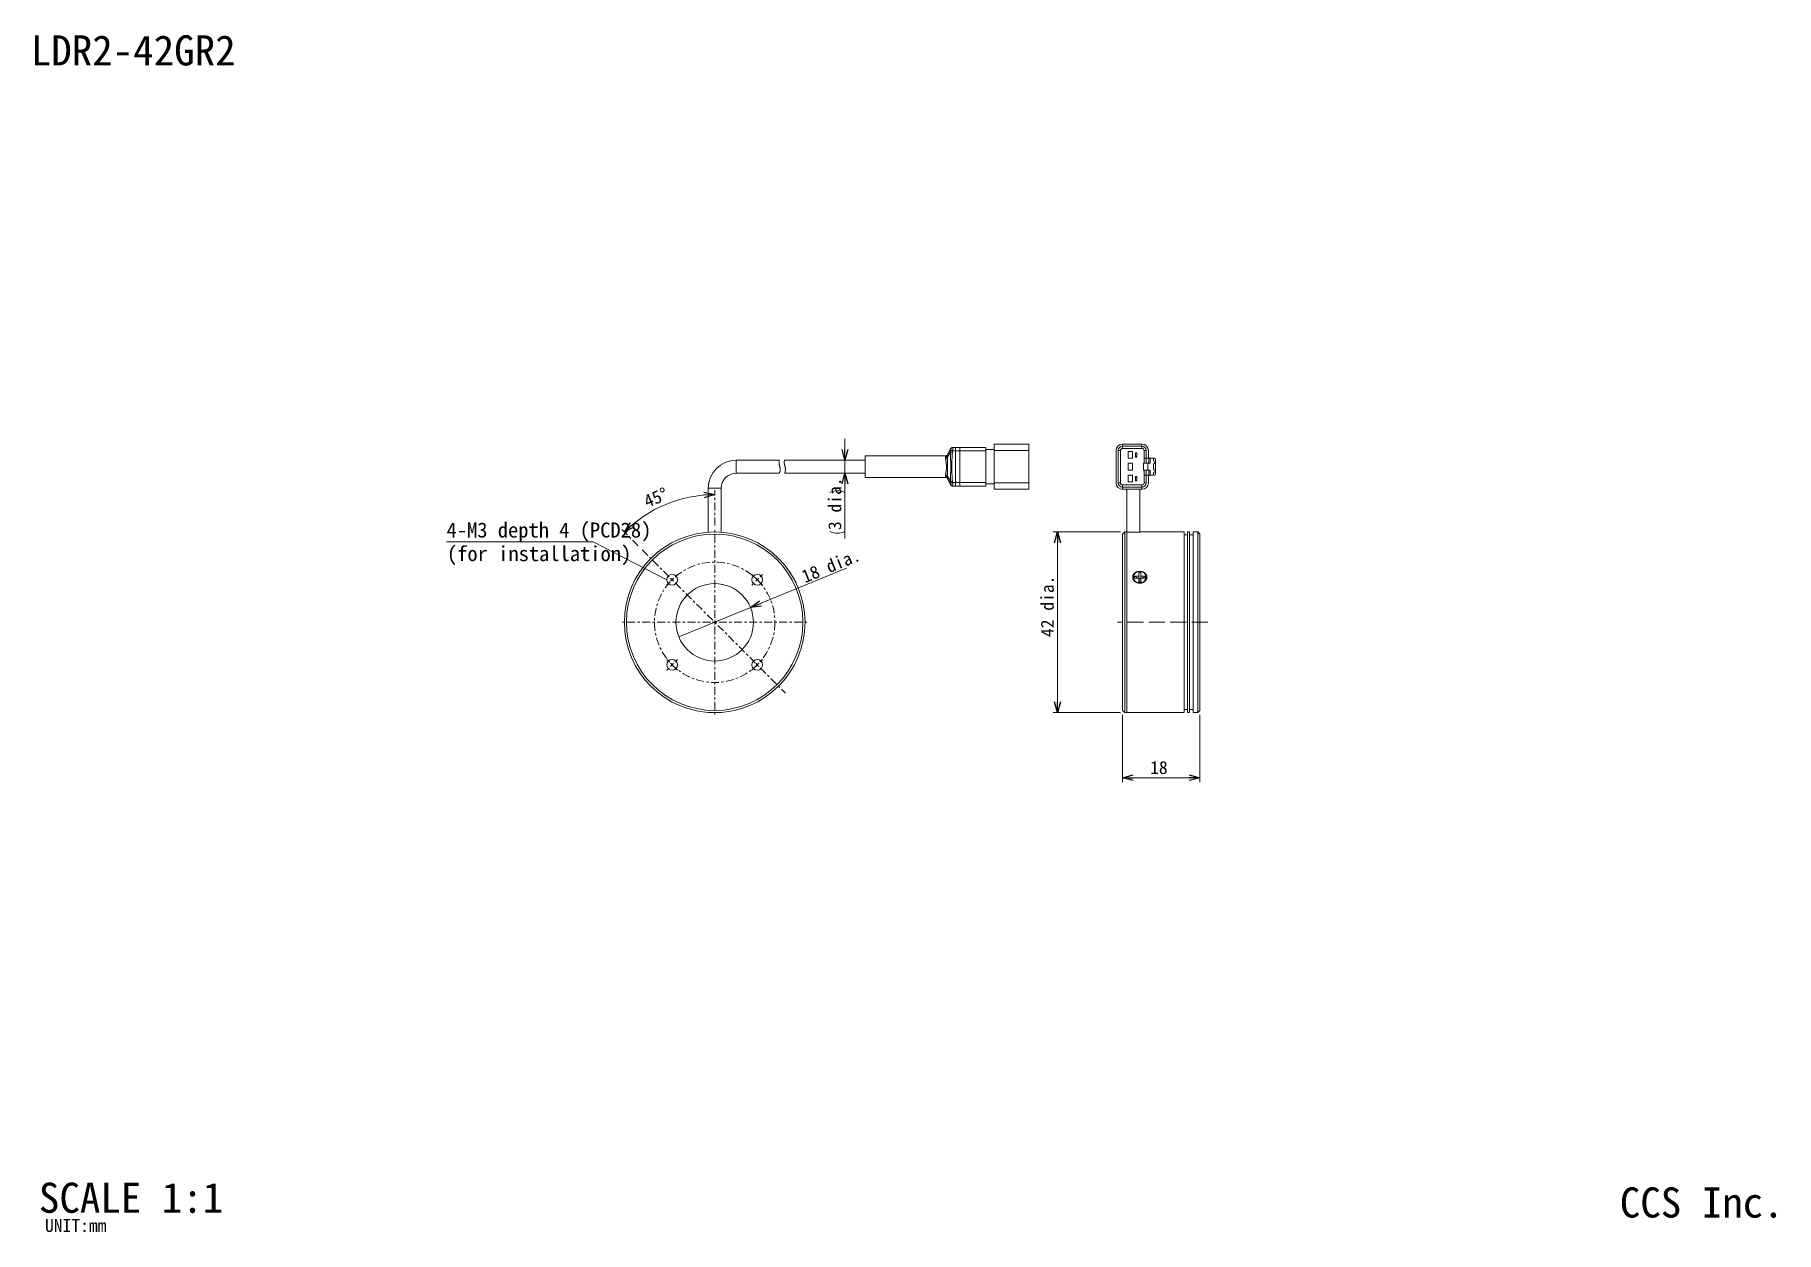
# Model space of a CAD drawing. Extents: x 12 to 417, y 8 to 287.
import ezdxf
from ezdxf.enums import TextEntityAlignment as Align

# ---------------------------------------------------------------- set-up
doc = ezdxf.new("R2010")
doc.units = 0
doc.linetypes.add('dashdot', pattern=[3.5, 1.841, -0.553, 0.553, -0.553])
doc.linetypes.add('DASHED3', pattern=[5, 3.75, -1.25])
doc.layers.get('0').update_dxf_attribs({"linetype": 'continuous', "lineweight": 13})
doc.layers.add('1', color=7, linetype='continuous', lineweight=13)
doc.styles.add('Font_0', font='MS Gothic.ttf')

msp = doc.modelspace()

# ---------------------------------------------------------------- texts
at = {"style": 'Font_0'}
for s, p in [('LDR2-42GR2', (11.45, 279.76)), ('SCALE 1:1', (13.34, 12.96)), ('CCS Inc.', (380.88, 11.86))]:
    msp.add_text(s, height=7, dxfattribs=at).set_placement(p)
at = {"layer": '1', "style": 'Font_0'}
for s, rotation, p in [('3 dia.', 90, (196.87, 171.71)), ('45°', 22.5, (153.6, 179.61)), ('18 dia.', 22.3034, (190.29, 162.13)), ('42 dia.', 90, (246.28, 146.84))]:
    msp.add_text(s, height=3, rotation=rotation, dxfattribs=at).set_placement(p, align=Align.TOP_LEFT)
for s, height, p in [('4-M3 depth 4 (PCD28)', 3.5, (108.11, 173.48)), ('(for installation)', 3.5, (108.2, 167.99)), ('18', 3, (271.68, 118)), ('UNIT:mm', 3, (14.75, 11.5))]:
    msp.add_text(s, height=height, dxfattribs=at).set_placement(p, align=Align.TOP_LEFT)

# ---------------------------------------------------------------- linework, layer by layer
at = {"linetype": 'BYBLOCK', "lineweight": -2}
for p, q in [((200.74, 187.95), (200.07, 190.45)), ((201.41, 190.45), (200.74, 187.95)), ((200.74, 187.95), (200.74, 190.45)), ((200.07, 182.45), (200.74, 184.95)), ((200.74, 184.95), (201.41, 182.45)), ((200.74, 184.95), (200.74, 182.45)), ((167.92, 180.52), (170.45, 179.96)), ((170.45, 179.96), (167.95, 179.85)), ((170.45, 179.96), (167.98, 179.19)), ((149.46, 171.26), (150.84, 173.45)), ((149.46, 171.26), (151.3, 172.96)), ((151.75, 172.46), (149.46, 171.26)), ((249.48, 168.77), (250.15, 171.27)), ((250.15, 171.27), (250.82, 168.77)), ((250.15, 171.27), (250.15, 168.77)), ((178.78, 153.69), (180.84, 155.26)), ((178.78, 153.69), (181.09, 154.64)), ((181.34, 154.02), (178.78, 153.69)), ((250.15, 129.27), (249.48, 131.77)), ((250.82, 131.77), (250.15, 129.27)), ((250.15, 129.27), (250.15, 131.77)), ((265.27, 114.13), (267.77, 114.8)), ((267.77, 113.46), (265.27, 114.13)), ((265.27, 114.13), (267.77, 114.13)), ((280.77, 114.8), (283.27, 114.13)), ((283.27, 114.13), (280.77, 113.46)), ((283.27, 114.13), (280.77, 114.13))]:
    msp.add_line(p, q, dxfattribs=at)
at = {"linetype": 'continuous', "lineweight": 15}
for p, q in [((225.31, 190.68), (224.57, 189.19)), ((225.78, 190.95), (225.79, 190.95)), ((226.45, 190.95), (225.79, 190.95)), ((226.45, 190.95), (227.45, 190.95)), ((233.45, 190.95), (227.45, 190.95)), ((235.45, 190.45), (233.45, 190.45)), ((235.45, 190.2), (235.45, 191.7)), ((235.45, 191.7), (240.45, 191.7)), ((240.45, 191.7), (243.45, 191.7)), ((243.45, 191.7), (243.45, 190.2)), ((265.27, 191.7), (265.27, 191.2)), ((269.77, 191.7), (265.27, 191.7)), ((265.27, 191.2), (265.27, 190.7)), ((265.27, 191.2), (269.77, 191.2)), ((269.77, 190.7), (265.27, 190.7)), ((269.77, 191.2), (269.77, 191.7)), ((269.77, 190.7), (269.77, 191.2)), ((185.45, 187.95), (175.45, 187.95)), ((175.45, 187.95), (175.45, 184.95)), ((205.45, 187.95), (186.67, 187.95)), ((224.14, 188.95), (205.45, 188.95)), ((205.45, 188.95), (205.45, 183.95)), ((225.29, 189.87), (224.58, 188.63)), ((225.76, 190.15), (225.71, 189.85)), ((226.45, 190.15), (225.76, 190.15)), ((226.45, 190.15), (226.45, 182.75)), ((226.45, 190.15), (227.45, 190.15)), ((227.45, 190.15), (227.45, 182.75)), ((233.45, 190.15), (227.45, 190.15)), ((233.45, 190.15), (233.45, 182.75)), ((243.45, 190.2), (235.45, 190.2)), ((235.45, 190.2), (235.45, 182.7)), ((243.45, 190.2), (243.45, 182.7)), ((263.77, 190.2), (263.77, 182.7)), ((264.27, 182.7), (264.27, 190.2)), ((264.77, 190.2), (264.27, 190.2)), ((264.77, 190.2), (264.77, 182.7)), ((266.57, 190), (266.57, 188.4)), ((267.57, 190), (266.57, 190)), ((266.57, 188.4), (267.57, 188.4)), ((266.57, 187.25), (266.57, 185.65)), ((267.57, 187.25), (266.57, 187.25)), ((267.57, 188.4), (267.57, 190)), ((267.57, 185.65), (267.57, 187.25)), ((268.27, 189.7), (268.57, 189.7)), ((268.27, 189.6), (268.27, 189.7)), ((268.57, 189.6), (268.27, 189.6)), ((268.27, 189.6), (268.27, 188.8)), ((268.27, 188.8), (268.57, 188.8)), ((268.27, 188.7), (268.27, 188.8)), ((268.57, 188.7), (268.27, 188.7)), ((268.57, 189.7), (268.57, 189.6)), ((268.57, 188.8), (268.57, 189.6)), ((268.57, 188.8), (268.57, 188.7)), ((270.17, 187.25), (270.17, 185.65)), ((270.17, 187.25), (271.17, 187.25)), ((270.27, 190.2), (270.77, 190.2)), ((270.27, 188.45), (270.27, 190.2)), ((270.77, 188.45), (270.27, 188.45)), ((270.27, 187.25), (270.27, 188.45)), ((270.77, 190.2), (270.77, 188.45)), ((270.77, 188.45), (271.27, 188.45)), ((270.77, 188.45), (270.77, 187.25)), ((271.17, 187.25), (271.17, 185.65)), ((271.17, 187.25), (271.67, 187.25)), ((271.27, 188.45), (271.27, 190.2)), ((271.27, 188.45), (271.37, 188.45)), ((271.37, 187.25), (271.37, 188.45)), ((271.37, 188.45), (271.67, 188.45)), ((271.67, 188.45), (271.67, 187.25)), ((271.67, 188.45), (272.47, 188.45)), ((272.47, 188.45), (272.47, 187.8)), ((272.47, 188.45), (272.67, 188.45)), ((272.57, 187.8), (272.47, 187.8)), ((272.47, 187.1), (272.57, 187.1)), ((272.47, 187.1), (272.47, 185.8)), ((272.77, 187.3), (272.77, 187.6)), ((272.97, 188.15), (272.97, 184.75)), ((175.45, 184.95), (185.46, 184.95)), ((186.76, 184.95), (205.45, 184.95)), ((205.45, 183.95), (224.14, 183.95)), ((224.57, 183.72), (225.31, 182.23)), ((225.32, 182.25), (224.58, 183.92)), ((226.45, 182.75), (225.76, 182.75)), ((226.45, 182.75), (227.45, 182.75)), ((233.45, 182.75), (227.45, 182.75)), ((235.45, 182.45), (233.45, 182.45)), ((235.45, 181.2), (235.45, 182.7)), ((235.45, 182.7), (243.45, 182.7)), ((243.45, 182.7), (243.45, 181.2)), ((264.77, 182.7), (264.27, 182.7)), ((265.27, 182.2), (265.27, 181.7)), ((265.27, 182.2), (269.77, 182.2)), ((266.57, 185.65), (267.57, 185.65)), ((266.57, 184.5), (267.57, 184.5)), ((266.57, 182.9), (266.57, 184.5)), ((267.57, 182.9), (266.57, 182.9)), ((267.57, 184.5), (267.57, 182.9)), ((268.27, 184.2), (268.57, 184.2)), ((268.27, 184.1), (268.27, 184.2)), ((268.57, 184.1), (268.27, 184.1)), ((268.27, 183.3), (268.27, 184.1)), ((268.27, 183.2), (268.27, 183.3)), ((268.27, 183.3), (268.57, 183.3)), ((268.57, 183.2), (268.27, 183.2)), ((268.57, 184.2), (268.57, 184.1)), ((268.57, 184.1), (268.57, 183.3)), ((268.57, 183.3), (268.57, 183.2)), ((269.77, 181.7), (269.77, 182.2)), ((270.17, 185.65), (271.17, 185.65)), ((270.27, 184.45), (270.27, 185.65)), ((270.27, 182.7), (270.27, 184.45)), ((270.27, 184.45), (270.77, 184.45)), ((270.77, 182.7), (270.27, 182.7)), ((270.77, 185.65), (270.77, 184.45)), ((270.77, 184.45), (271.27, 184.45)), ((270.77, 184.45), (270.77, 182.7)), ((271.17, 185.65), (271.67, 185.65)), ((271.27, 182.7), (271.27, 184.45)), ((271.27, 184.45), (271.37, 184.45)), ((271.37, 184.45), (271.37, 185.65)), ((271.67, 184.45), (271.37, 184.45)), ((271.67, 185.65), (271.67, 184.45)), ((271.67, 184.45), (272.47, 184.45)), ((272.47, 185.8), (272.57, 185.8)), ((272.47, 185.1), (272.47, 184.45)), ((272.57, 185.1), (272.47, 185.1)), ((272.47, 184.45), (272.67, 184.45)), ((272.77, 185.6), (272.77, 185.3)), ((168.95, 181.45), (168.95, 171.22)), ((168.95, 181.45), (171.95, 181.45)), ((171.95, 171.22), (171.95, 181.45)), ((225.79, 181.95), (225.78, 181.95)), ((226.45, 181.95), (225.79, 181.95)), ((226.45, 181.95), (227.45, 181.95)), ((233.45, 181.95), (227.45, 181.95)), ((240.45, 181.2), (235.45, 181.2)), ((243.45, 181.2), (240.45, 181.2)), ((265.27, 181.7), (265.27, 181.2)), ((269.77, 181.7), (265.27, 181.7)), ((265.27, 181.2), (269.77, 181.2)), ((266.27, 181.2), (266.27, 171.27)), ((269.27, 171.26), (269.27, 181.2)), ((269.77, 181.2), (269.77, 181.7)), ((265.77, 171.27), (265.27, 170.77)), ((265.27, 129.77), (265.27, 170.77)), ((266.27, 171.27), (265.77, 171.27)), ((265.77, 171.27), (265.77, 129.27)), ((266.27, 171.27), (266.27, 129.27)), ((266.27, 171.21), (266.27, 129.27)), ((267.87, 171.21), (266.27, 171.21)), ((279.57, 171.27), (269.45, 171.27)), ((279.57, 129.27), (279.57, 171.27)), ((280.37, 170.57), (279.57, 170.57)), ((280.87, 171.27), (280.37, 171.27)), ((280.37, 171.27), (280.37, 129.27)), ((280.87, 129.27), (280.87, 171.27)), ((281.67, 170.57), (280.87, 170.57)), ((282.77, 171.27), (281.67, 171.27)), ((281.67, 171.27), (281.67, 129.27)), ((283.27, 170.77), (282.77, 171.27)), ((282.77, 129.27), (282.77, 171.27)), ((283.27, 170.77), (283.27, 129.77)), ((187.89, 162.07), (187.84, 162.04)), ((189.34, 159.45), (189.39, 159.47)), ((267.77, 160.77), (267.77, 160.72)), ((269.02, 160.99), (268.02, 160.99)), ((268.02, 160.99), (268.02, 160.55)), ((268.02, 160.99), (268.89, 160.55)), ((269.02, 160.55), (268.02, 160.55)), ((269.02, 160.99), (269.02, 161.85)), ((269.52, 161.85), (269.02, 161.85)), ((269.02, 160.99), (269.02, 160.55)), ((269.02, 159.69), (269.02, 160.55)), ((269.02, 160.49), (269.52, 160.49)), ((269.02, 160.05), (269.52, 160.05)), ((269.52, 159.69), (269.02, 159.69)), ((269.52, 160.99), (269.52, 161.85)), ((270.52, 160.99), (269.52, 160.99)), ((269.52, 160.99), (269.52, 160.55)), ((269.52, 159.69), (269.52, 160.55)), ((270.52, 160.55), (269.52, 160.55)), ((269.66, 160.55), (270.52, 160.99)), ((270.52, 160.99), (270.52, 160.55)), ((270.77, 160.72), (270.77, 160.77)), ((265.27, 129.77), (265.77, 129.27)), ((279.57, 129.97), (280.37, 129.97)), ((280.87, 129.97), (281.67, 129.97)), ((282.77, 129.27), (283.27, 129.77)), ((168.95, 129.32), (168.95, 129.27)), ((171.95, 129.27), (168.95, 129.27)), ((171.95, 129.27), (171.95, 129.32)), ((265.77, 129.27), (266.27, 129.27)), ((266.27, 129.27), (267.64, 129.27)), ((270.77, 129.27), (267.77, 129.27)), ((270.92, 129.27), (279.57, 129.27)), ((280.37, 129.27), (280.87, 129.27)), ((281.67, 129.27), (282.77, 129.27))]:
    msp.add_line(p, q, dxfattribs=at)
at = {"linetype": 'continuous', "lineweight": 13}
for points in [[(225.32, 190.65), (224.95, 189.83), (224.58, 188.98)], [(224.59, 189.2), (224.59, 189.18), (224.58, 188.98), (224.58, 188.98), (224.58, 188.98)], [(225.76, 190.15), (225.69, 190.17), (225.61, 190.19), (225.54, 190.2), (225.48, 190.22), (225.42, 190.23), (225.37, 190.24), (225.33, 190.25), (225.3, 190.26)], [(225.29, 183.04), (224.95, 183.63), (224.58, 184.28)], [(225.76, 182.75), (225.69, 182.74), (225.61, 182.72), (225.54, 182.7), (225.48, 182.69), (225.42, 182.68), (225.37, 182.66), (225.33, 182.65), (225.3, 182.65)], [(225.31, 182.23), (225.31, 182.24), (225.32, 182.25), (225.32, 182.25), (225.32, 182.25)], [(187.89, 162.07), (187.89, 162.06), (187.93, 161.99), (188.01, 161.86), (188.12, 161.66), (188.26, 161.42), (188.42, 161.14), (188.59, 160.85), (188.77, 160.55), (188.93, 160.26), (189.08, 160), (189.21, 159.78), (189.31, 159.61), (189.37, 159.51), (189.39, 159.47), (189.39, 159.47)], [(269.27, 159.47), (269.62, 159.51), (269.95, 159.61), (270.24, 159.78), (270.48, 160), (270.65, 160.26), (270.75, 160.55), (270.77, 160.85), (270.71, 161.14), (270.57, 161.42), (270.37, 161.66), (270.1, 161.86), (269.79, 161.99), (269.45, 162.06), (269.1, 162.06), (268.76, 161.99), (268.45, 161.86), (268.18, 161.66), (267.98, 161.42), (267.84, 161.14), (267.78, 160.85), (267.8, 160.55), (267.9, 160.26), (268.07, 160), (268.31, 159.78), (268.6, 159.61), (268.93, 159.51), (269.27, 159.47)]]:
    msp.add_lwpolyline(points, dxfattribs=at)
at = {"lineweight": 13}
for points in [[(225.3, 190.26), (225.3, 190.26), (225.3, 190.27), (225.3, 190.28), (225.3, 190.28), (225.31, 190.29), (225.31, 190.3), (225.31, 190.31), (225.31, 190.32), (225.31, 190.33), (225.31, 190.34), (225.31, 190.35), (225.31, 190.36), (225.32, 190.37), (225.32, 190.37), (225.32, 190.38), (225.32, 190.39), (225.32, 190.4), (225.32, 190.41), (225.32, 190.42), (225.32, 190.43), (225.32, 190.44), (225.32, 190.45), (225.32, 190.46), (225.32, 190.47), (225.32, 190.47), (225.32, 190.48), (225.33, 190.49), (225.33, 190.5), (225.33, 190.51), (225.33, 190.51), (225.33, 190.52), (225.33, 190.53), (225.33, 190.54), (225.33, 190.54), (225.33, 190.55), (225.33, 190.56), (225.33, 190.56), (225.33, 190.57), (225.33, 190.57), (225.33, 190.58), (225.33, 190.59), (225.33, 190.59), (225.33, 190.6), (225.33, 190.6), (225.33, 190.6), (225.33, 190.61), (225.33, 190.61), (225.32, 190.61), (225.32, 190.62), (225.32, 190.62), (225.32, 190.62), (225.32, 190.63), (225.32, 190.63), (225.32, 190.63)], [(225.32, 190.65), (225.32, 190.65), (225.32, 190.65), (225.32, 190.65), (225.32, 190.65), (225.32, 190.65), (225.32, 190.65), (225.32, 190.66), (225.32, 190.66), (225.32, 190.66), (225.32, 190.66), (225.32, 190.66), (225.32, 190.66), (225.31, 190.66), (225.31, 190.67), (225.31, 190.67), (225.31, 190.67), (225.31, 190.67), (225.31, 190.67), (225.31, 190.67), (225.31, 190.67), (225.31, 190.67), (225.31, 190.68), (225.31, 190.68), (225.31, 190.68), (225.31, 190.68), (225.31, 190.68), (225.31, 190.68), (225.31, 190.68), (225.31, 190.68), (225.31, 190.68), (225.31, 190.68), (225.31, 190.68), (225.31, 190.68), (225.31, 190.68), (225.31, 190.68), (225.31, 190.68)], [(225.32, 190.65), (225.33, 190.67), (225.33, 190.68), (225.34, 190.7), (225.35, 190.71), (225.36, 190.72), (225.37, 190.74), (225.37, 190.75), (225.38, 190.76), (225.39, 190.78), (225.4, 190.79), (225.41, 190.8), (225.43, 190.81), (225.44, 190.82), (225.45, 190.83), (225.46, 190.84), (225.48, 190.85), (225.49, 190.86), (225.5, 190.87), (225.52, 190.88), (225.53, 190.89), (225.54, 190.9), (225.56, 190.9), (225.57, 190.91), (225.59, 190.92), (225.6, 190.92), (225.62, 190.93), (225.63, 190.93), (225.65, 190.94), (225.66, 190.94), (225.68, 190.94), (225.7, 190.95), (225.71, 190.95), (225.73, 190.95), (225.74, 190.95), (225.76, 190.95), (225.78, 190.95)], [(225.32, 190.63), (225.32, 190.63), (225.32, 190.64), (225.32, 190.64), (225.32, 190.64), (225.32, 190.64), (225.32, 190.64), (225.32, 190.64), (225.32, 190.64), (225.32, 190.65), (225.32, 190.65), (225.32, 190.65), (225.32, 190.65), (225.32, 190.65), (225.32, 190.65), (225.32, 190.65), (225.32, 190.65), (225.32, 190.65), (225.32, 190.65)], [(225.79, 190.95), (225.79, 190.95), (225.79, 190.95), (225.79, 190.95), (225.79, 190.95), (225.79, 190.95), (225.79, 190.95), (225.79, 190.95), (225.79, 190.95), (225.79, 190.95), (225.79, 190.95), (225.79, 190.95), (225.79, 190.94), (225.79, 190.94), (225.79, 190.94), (225.79, 190.93), (225.79, 190.93), (225.79, 190.92), (225.79, 190.92), (225.79, 190.91), (225.79, 190.9), (225.79, 190.89), (225.79, 190.88), (225.79, 190.87), (225.79, 190.86), (225.79, 190.85), (225.79, 190.84), (225.79, 190.82), (225.79, 190.81), (225.79, 190.79), (225.79, 190.78), (225.79, 190.76), (225.79, 190.75), (225.79, 190.73), (225.79, 190.72), (225.79, 190.7), (225.79, 190.68), (225.79, 190.66), (225.79, 190.64), (225.79, 190.63), (225.79, 190.61), (225.79, 190.59), (225.79, 190.57), (225.79, 190.55), (225.79, 190.52), (225.78, 190.5), (225.78, 190.48), (225.78, 190.46), (225.78, 190.44), (225.78, 190.42), (225.78, 190.4), (225.78, 190.38), (225.78, 190.36), (225.78, 190.34), (225.77, 190.32), (225.77, 190.3), (225.77, 190.28), (225.77, 190.27), (225.77, 190.26), (225.77, 190.24), (225.77, 190.23), (225.77, 190.22), (225.76, 190.21), (225.76, 190.2), (225.76, 190.19), (225.76, 190.18), (225.76, 190.17), (225.76, 190.17), (225.76, 190.16), (225.76, 190.16), (225.76, 190.16), (225.76, 190.15), (225.76, 190.15)], [(226.45, 190.95), (226.45, 190.95), (226.45, 190.95), (226.45, 190.94), (226.45, 190.94), (226.45, 190.94), (226.45, 190.93), (226.45, 190.93), (226.45, 190.92), (226.45, 190.91), (226.45, 190.91), (226.45, 190.9), (226.45, 190.89), (226.45, 190.88), (226.45, 190.87), (226.45, 190.86), (226.45, 190.85), (226.45, 190.84), (226.45, 190.83), (226.45, 190.81), (226.45, 190.8), (226.45, 190.79), (226.45, 190.78), (226.45, 190.77), (226.45, 190.76), (226.45, 190.74), (226.45, 190.73), (226.45, 190.72), (226.45, 190.71), (226.45, 190.69), (226.45, 190.68), (226.45, 190.66), (226.45, 190.65), (226.45, 190.63), (226.45, 190.62), (226.45, 190.6), (226.45, 190.59), (226.45, 190.57), (226.45, 190.55), (226.45, 190.53), (226.45, 190.51), (226.45, 190.49), (226.45, 190.47), (226.45, 190.45), (226.45, 190.42), (226.45, 190.4), (226.45, 190.38), (226.45, 190.35), (226.45, 190.33), (226.45, 190.3), (226.45, 190.28), (226.45, 190.25), (226.45, 190.22), (226.45, 190.19), (226.45, 190.15)], [(227.45, 190.15), (227.45, 190.17), (227.45, 190.19), (227.45, 190.21), (227.45, 190.22), (227.45, 190.24), (227.45, 190.26), (227.45, 190.28), (227.45, 190.3), (227.45, 190.32), (227.45, 190.34), (227.45, 190.36), (227.45, 190.38), (227.45, 190.4), (227.45, 190.42), (227.45, 190.44), (227.45, 190.47), (227.45, 190.49), (227.45, 190.51), (227.45, 190.54), (227.45, 190.56), (227.45, 190.58), (227.45, 190.61), (227.45, 190.63), (227.45, 190.66), (227.45, 190.68), (227.45, 190.7), (227.45, 190.72), (227.45, 190.75), (227.45, 190.77), (227.45, 190.79), (227.45, 190.81), (227.45, 190.83), (227.45, 190.85), (227.45, 190.86), (227.45, 190.88), (227.45, 190.89), (227.45, 190.9), (227.45, 190.91), (227.45, 190.92), (227.45, 190.93), (227.45, 190.94), (227.45, 190.94), (227.45, 190.95), (227.45, 190.95), (227.45, 190.95)], [(233.45, 190.95), (233.45, 190.95), (233.45, 190.95), (233.45, 190.94), (233.45, 190.94), (233.45, 190.93), (233.45, 190.92), (233.45, 190.91), (233.45, 190.9), (233.45, 190.89), (233.45, 190.88), (233.45, 190.86), (233.45, 190.85), (233.45, 190.83), (233.45, 190.81), (233.45, 190.79), (233.45, 190.77), (233.45, 190.74), (233.45, 190.72), (233.45, 190.69), (233.45, 190.67), (233.45, 190.64), (233.45, 190.61), (233.45, 190.58), (233.45, 190.55), (233.45, 190.52), (233.45, 190.49), (233.45, 190.46), (233.45, 190.43), (233.45, 190.39), (233.45, 190.36), (233.45, 190.33), (233.45, 190.29), (233.45, 190.26), (233.45, 190.22), (233.45, 190.19), (233.45, 190.15)], [(185.45, 187.95), (185.45, 187.95), (185.45, 187.95), (185.45, 187.95), (185.45, 187.96), (185.45, 187.96), (185.45, 187.96), (185.45, 187.96), (185.45, 187.96), (185.45, 187.95), (185.45, 187.95), (185.45, 187.94), (185.45, 187.94), (185.45, 187.93), (185.44, 187.92), (185.44, 187.9), (185.44, 187.89), (185.44, 187.87), (185.44, 187.85), (185.43, 187.83), (185.43, 187.81), (185.43, 187.79), (185.42, 187.76), (185.42, 187.74), (185.42, 187.71), (185.42, 187.68), (185.42, 187.65), (185.41, 187.61), (185.41, 187.58), (185.41, 187.54), (185.41, 187.5), (185.41, 187.46), (185.41, 187.42), (185.41, 187.38), (185.41, 187.33), (185.41, 187.29), (185.42, 187.25), (185.42, 187.2), (185.42, 187.15), (185.43, 187.11), (185.44, 187.06), (185.44, 187.02), (185.45, 186.97), (185.46, 186.93), (185.47, 186.88), (185.48, 186.83), (185.49, 186.79), (185.5, 186.74), (185.51, 186.7), (185.52, 186.66), (185.53, 186.61), (185.55, 186.57), (185.56, 186.53), (185.57, 186.49), (185.58, 186.45)], [(185.58, 186.45), (185.6, 186.41), (185.61, 186.37), (185.62, 186.32), (185.63, 186.28), (185.64, 186.24), (185.65, 186.19), (185.66, 186.15), (185.67, 186.11), (185.68, 186.06), (185.68, 186.02), (185.69, 185.98), (185.69, 185.93), (185.69, 185.89), (185.69, 185.85), (185.69, 185.81), (185.69, 185.77), (185.68, 185.72), (185.68, 185.68), (185.68, 185.64), (185.67, 185.61), (185.67, 185.57), (185.66, 185.53), (185.65, 185.49), (185.64, 185.46), (185.64, 185.42), (185.63, 185.39), (185.62, 185.35), (185.61, 185.32), (185.6, 185.29), (185.59, 185.26), (185.58, 185.23), (185.57, 185.2), (185.56, 185.17), (185.55, 185.15), (185.54, 185.12), (185.53, 185.1), (185.52, 185.08), (185.51, 185.06), (185.5, 185.04), (185.49, 185.03), (185.48, 185.01), (185.48, 185), (185.47, 184.99), (185.47, 184.98), (185.46, 184.97), (185.46, 184.97), (185.46, 184.97), (185.46, 184.96), (185.46, 184.96), (185.46, 184.96), (185.46, 184.97), (185.46, 184.97), (185.46, 184.97), (185.46, 184.97)], [(186.71, 186.86), (186.7, 186.9), (186.69, 186.94), (186.68, 186.99), (186.67, 187.03), (186.66, 187.07), (186.65, 187.11), (186.64, 187.16), (186.63, 187.2), (186.62, 187.24), (186.62, 187.28), (186.61, 187.32), (186.61, 187.36), (186.61, 187.4), (186.61, 187.43), (186.61, 187.47), (186.61, 187.51), (186.61, 187.54), (186.61, 187.57), (186.62, 187.6), (186.62, 187.64), (186.62, 187.67), (186.63, 187.69), (186.63, 187.72), (186.63, 187.75), (186.64, 187.77), (186.64, 187.79), (186.64, 187.82), (186.65, 187.84), (186.65, 187.85), (186.66, 187.87), (186.66, 187.89), (186.66, 187.9), (186.67, 187.91), (186.67, 187.92), (186.67, 187.93), (186.67, 187.94), (186.67, 187.94), (186.68, 187.94), (186.68, 187.94), (186.68, 187.94), (186.68, 187.94), (186.68, 187.94), (186.67, 187.94), (186.67, 187.94), (186.67, 187.94)], [(186.76, 184.97), (186.76, 184.97), (186.76, 184.96), (186.75, 184.96), (186.75, 184.96), (186.75, 184.96), (186.75, 184.96), (186.75, 184.96), (186.75, 184.96), (186.76, 184.96), (186.76, 184.97), (186.76, 184.98), (186.76, 184.99), (186.77, 185), (186.77, 185.01), (186.77, 185.02), (186.78, 185.04), (186.78, 185.06), (186.79, 185.08), (186.79, 185.1), (186.8, 185.12), (186.81, 185.15), (186.81, 185.17), (186.82, 185.2), (186.83, 185.23), (186.83, 185.26), (186.84, 185.3), (186.84, 185.33), (186.85, 185.37), (186.86, 185.41), (186.86, 185.45), (186.87, 185.49), (186.87, 185.53), (186.88, 185.58), (186.88, 185.62), (186.88, 185.67), (186.89, 185.72), (186.89, 185.77), (186.89, 185.82), (186.89, 185.87), (186.89, 185.92), (186.89, 185.97), (186.88, 186.02), (186.88, 186.07), (186.88, 186.11), (186.87, 186.16), (186.87, 186.21), (186.86, 186.26), (186.86, 186.3), (186.85, 186.35), (186.84, 186.39), (186.83, 186.44), (186.82, 186.48), (186.81, 186.52), (186.8, 186.56), (186.79, 186.6), (186.78, 186.64), (186.77, 186.67), (186.76, 186.71), (186.75, 186.74), (186.74, 186.77), (186.73, 186.8), (186.72, 186.83), (186.71, 186.86)], [(224.58, 188.98), (224.57, 188.97), (224.56, 188.96), (224.55, 188.94), (224.55, 188.93), (224.54, 188.92), (224.53, 188.9), (224.52, 188.89), (224.51, 188.88), (224.5, 188.87), (224.49, 188.86), (224.48, 188.85), (224.47, 188.84), (224.46, 188.82), (224.44, 188.82), (224.43, 188.81), (224.42, 188.8), (224.41, 188.79), (224.39, 188.78), (224.38, 188.77), (224.36, 188.76), (224.35, 188.76), (224.33, 188.75), (224.32, 188.74), (224.3, 188.74), (224.29, 188.73), (224.27, 188.73), (224.26, 188.72), (224.24, 188.72), (224.23, 188.72), (224.21, 188.71), (224.19, 188.71), (224.18, 188.71), (224.16, 188.71), (224.14, 188.71), (224.13, 188.71), (224.11, 188.71)], [(224.11, 188.71), (224.12, 188.73), (224.12, 188.76), (224.12, 188.78), (224.12, 188.81), (224.13, 188.83), (224.13, 188.85), (224.13, 188.87), (224.13, 188.88), (224.14, 188.9), (224.14, 188.91), (224.14, 188.91), (224.14, 188.92), (224.14, 188.92), (224.14, 188.92), (224.14, 188.92), (224.14, 188.92), (224.14, 188.92), (224.14, 188.92)], [(224.13, 188.38), (224.12, 188.4), (224.12, 188.42), (224.12, 188.44), (224.12, 188.46), (224.11, 188.48), (224.11, 188.5), (224.11, 188.52), (224.11, 188.54), (224.11, 188.56), (224.11, 188.57), (224.11, 188.59), (224.11, 188.61), (224.11, 188.63), (224.11, 188.64), (224.11, 188.66), (224.11, 188.67), (224.11, 188.69), (224.11, 188.71)], [(224.57, 189.2), (224.57, 189.2), (224.57, 189.19), (224.56, 189.19), (224.56, 189.18), (224.56, 189.17), (224.55, 189.16), (224.54, 189.15), (224.54, 189.14), (224.53, 189.13), (224.52, 189.12), (224.51, 189.12), (224.51, 189.11), (224.5, 189.1), (224.48, 189.09), (224.47, 189.08), (224.46, 189.07), (224.45, 189.06), (224.44, 189.05), (224.42, 189.04), (224.41, 189.03), (224.39, 189.02), (224.38, 189.01), (224.36, 189), (224.35, 188.99), (224.33, 188.99), (224.31, 188.98), (224.29, 188.98), (224.28, 188.97), (224.26, 188.97), (224.24, 188.96), (224.22, 188.96), (224.2, 188.96), (224.19, 188.96), (224.17, 188.96), (224.15, 188.96), (224.13, 188.96)], [(224.13, 188.38), (224.14, 188.38), (224.16, 188.38), (224.17, 188.38), (224.19, 188.38), (224.21, 188.39), (224.22, 188.39), (224.24, 188.39), (224.25, 188.39), (224.27, 188.4), (224.28, 188.4), (224.3, 188.41), (224.31, 188.41), (224.33, 188.42), (224.34, 188.42), (224.36, 188.43), (224.37, 188.44), (224.38, 188.44), (224.4, 188.45), (224.41, 188.46), (224.42, 188.47), (224.44, 188.47), (224.45, 188.48), (224.46, 188.49), (224.47, 188.5), (224.48, 188.51), (224.5, 188.52), (224.51, 188.53), (224.52, 188.54), (224.53, 188.55), (224.53, 188.56), (224.54, 188.57), (224.55, 188.58), (224.56, 188.59), (224.57, 188.6), (224.57, 188.62), (224.58, 188.63)], [(224.13, 184.53), (224.14, 184.6), (224.15, 184.66), (224.16, 184.73), (224.17, 184.8), (224.18, 184.87), (224.19, 184.94), (224.2, 185.01), (224.21, 185.09), (224.22, 185.16), (224.24, 185.24), (224.25, 185.32), (224.26, 185.41), (224.27, 185.49), (224.28, 185.58), (224.29, 185.67), (224.3, 185.76), (224.31, 185.85), (224.32, 185.94), (224.32, 186.03), (224.33, 186.12), (224.33, 186.22), (224.34, 186.31), (224.34, 186.4), (224.34, 186.49), (224.33, 186.59), (224.33, 186.68), (224.33, 186.77), (224.32, 186.86), (224.32, 186.95), (224.31, 187.04), (224.3, 187.13), (224.29, 187.21), (224.28, 187.29), (224.27, 187.38), (224.27, 187.45), (224.26, 187.53), (224.25, 187.6), (224.24, 187.67), (224.23, 187.73), (224.22, 187.79), (224.21, 187.85), (224.2, 187.91), (224.19, 187.96), (224.18, 188.01), (224.17, 188.06), (224.17, 188.11), (224.16, 188.16), (224.15, 188.2), (224.15, 188.24), (224.14, 188.27), (224.14, 188.3), (224.13, 188.33), (224.13, 188.36), (224.13, 188.38)], [(224.58, 188.63), (224.58, 188.63), (224.58, 188.62), (224.58, 188.62), (224.58, 188.61), (224.58, 188.6), (224.58, 188.59), (224.58, 188.58), (224.58, 188.57), (224.58, 188.55), (224.58, 188.54), (224.59, 188.52), (224.59, 188.5), (224.59, 188.48), (224.59, 188.46), (224.59, 188.44), (224.59, 188.42), (224.59, 188.39), (224.59, 188.36), (224.59, 188.34), (224.59, 188.31), (224.6, 188.27), (224.6, 188.24), (224.6, 188.2), (224.6, 188.16), (224.6, 188.12), (224.6, 188.07), (224.6, 188.03), (224.6, 187.98), (224.6, 187.92), (224.6, 187.87), (224.6, 187.81), (224.6, 187.75), (224.6, 187.69), (224.6, 187.63), (224.59, 187.56), (224.59, 187.49), (224.59, 187.42), (224.59, 187.34), (224.58, 187.27), (224.58, 187.19), (224.57, 187.11), (224.57, 187.03), (224.57, 186.94), (224.57, 186.86), (224.56, 186.77), (224.56, 186.68), (224.56, 186.58), (224.56, 186.49), (224.56, 186.39), (224.56, 186.3), (224.57, 186.21), (224.57, 186.11), (224.57, 186.02), (224.57, 185.93), (224.58, 185.84), (224.58, 185.75), (224.58, 185.67), (224.59, 185.58), (224.59, 185.5), (224.59, 185.42), (224.59, 185.35), (224.6, 185.27), (224.6, 185.2), (224.6, 185.13), (224.6, 185.06), (224.6, 185), (224.6, 184.94), (224.6, 184.88), (224.6, 184.82), (224.6, 184.77), (224.6, 184.72), (224.6, 184.68), (224.59, 184.64), (224.59, 184.6), (224.59, 184.56), (224.59, 184.53), (224.59, 184.5), (224.59, 184.47), (224.59, 184.45), (224.59, 184.42), (224.58, 184.4), (224.58, 184.38), (224.58, 184.36), (224.58, 184.34), (224.58, 184.32), (224.58, 184.31), (224.58, 184.3), (224.58, 184.29), (224.58, 184.28), (224.58, 184.28)], [(224.58, 188.98), (224.58, 188.98), (224.58, 188.98), (224.58, 188.98), (224.57, 188.97), (224.57, 188.96), (224.57, 188.96), (224.57, 188.95), (224.57, 188.94), (224.57, 188.93), (224.57, 188.92), (224.57, 188.91), (224.57, 188.9), (224.57, 188.89), (224.57, 188.88), (224.57, 188.87), (224.57, 188.86), (224.57, 188.85), (224.57, 188.83), (224.57, 188.82), (224.58, 188.81), (224.58, 188.79), (224.58, 188.78), (224.58, 188.76), (224.58, 188.75), (224.58, 188.73), (224.58, 188.72), (224.58, 188.71), (224.58, 188.69), (224.58, 188.68), (224.58, 188.67), (224.58, 188.66), (224.58, 188.65), (224.58, 188.64), (224.58, 188.63), (224.58, 188.63), (224.58, 188.63)], [(225.29, 189.87), (225.29, 189.87), (225.29, 189.87), (225.29, 189.88), (225.29, 189.88), (225.28, 189.89), (225.28, 189.9), (225.28, 189.91), (225.28, 189.92), (225.28, 189.93), (225.28, 189.94), (225.28, 189.95), (225.27, 189.96), (225.27, 189.98), (225.27, 189.99), (225.27, 190.01), (225.27, 190.02), (225.27, 190.04), (225.28, 190.06), (225.28, 190.08), (225.28, 190.1), (225.28, 190.12), (225.28, 190.14), (225.29, 190.16), (225.29, 190.18), (225.29, 190.21), (225.3, 190.23), (225.3, 190.26)], [(225.29, 183.04), (225.29, 183.05), (225.29, 183.07), (225.29, 183.12), (225.29, 183.17), (225.29, 183.24), (225.29, 183.32), (225.29, 183.41), (225.29, 183.51), (225.29, 183.61), (225.29, 183.72), (225.29, 183.83), (225.29, 183.95), (225.29, 184.08), (225.3, 184.21), (225.3, 184.35), (225.3, 184.49), (225.3, 184.65), (225.31, 184.81), (225.31, 184.98), (225.32, 185.17), (225.33, 185.35), (225.33, 185.55), (225.34, 185.75), (225.34, 185.95), (225.35, 186.15), (225.35, 186.36), (225.35, 186.56), (225.35, 186.76), (225.34, 186.96), (225.34, 187.16), (225.33, 187.36), (225.33, 187.55), (225.32, 187.73), (225.31, 187.91), (225.31, 188.08), (225.3, 188.25), (225.3, 188.4), (225.3, 188.55), (225.29, 188.7), (225.29, 188.83), (225.29, 188.96), (225.29, 189.08), (225.29, 189.19), (225.29, 189.3), (225.29, 189.39), (225.29, 189.49), (225.29, 189.57), (225.29, 189.64), (225.29, 189.71), (225.29, 189.76), (225.29, 189.81), (225.29, 189.84), (225.29, 189.86), (225.29, 189.87)], [(225.71, 189.85), (225.7, 189.85), (225.68, 189.85), (225.67, 189.85), (225.65, 189.85), (225.64, 189.85), (225.63, 189.85), (225.61, 189.85), (225.6, 189.85), (225.59, 189.85), (225.57, 189.86), (225.56, 189.86), (225.55, 189.86), (225.53, 189.86), (225.52, 189.86), (225.51, 189.86), (225.49, 189.86), (225.48, 189.86), (225.47, 189.86), (225.46, 189.86), (225.45, 189.86), (225.43, 189.86), (225.42, 189.86), (225.41, 189.86), (225.4, 189.86), (225.39, 189.86), (225.38, 189.86), (225.37, 189.87), (225.36, 189.87), (225.35, 189.87), (225.34, 189.87), (225.33, 189.87), (225.32, 189.87), (225.31, 189.87), (225.31, 189.87), (225.3, 189.87), (225.29, 189.87)], [(225.71, 189.85), (225.7, 189.71), (225.69, 189.57), (225.69, 189.41), (225.68, 189.25), (225.67, 189.07), (225.66, 188.89), (225.65, 188.71), (225.64, 188.52), (225.63, 188.33), (225.62, 188.14), (225.61, 187.94), (225.6, 187.75), (225.59, 187.55), (225.58, 187.36), (225.58, 187.16), (225.57, 186.96), (225.57, 186.76), (225.57, 186.56), (225.57, 186.36), (225.57, 186.15), (225.57, 185.95), (225.58, 185.74), (225.58, 185.54), (225.59, 185.33), (225.6, 185.13), (225.61, 184.93), (225.62, 184.73), (225.63, 184.53), (225.64, 184.34), (225.65, 184.14), (225.66, 183.95), (225.67, 183.77), (225.68, 183.59), (225.69, 183.41), (225.7, 183.23), (225.71, 183.06)], [(224.11, 184.2), (224.11, 184.22), (224.11, 184.23), (224.11, 184.24), (224.11, 184.26), (224.11, 184.27), (224.11, 184.28), (224.11, 184.3), (224.11, 184.31), (224.11, 184.32), (224.11, 184.33), (224.11, 184.35), (224.11, 184.36), (224.11, 184.37), (224.11, 184.38), (224.11, 184.4), (224.11, 184.41), (224.11, 184.42), (224.11, 184.43), (224.11, 184.44), (224.12, 184.45), (224.12, 184.47), (224.12, 184.48), (224.12, 184.49), (224.12, 184.5), (224.12, 184.51), (224.12, 184.52), (224.13, 184.53)], [(224.11, 184.2), (224.13, 184.2), (224.14, 184.2), (224.16, 184.2), (224.18, 184.2), (224.19, 184.19), (224.21, 184.19), (224.23, 184.19), (224.24, 184.19), (224.26, 184.18), (224.27, 184.18), (224.29, 184.17), (224.3, 184.17), (224.32, 184.16), (224.33, 184.16), (224.35, 184.15), (224.36, 184.14), (224.38, 184.14), (224.39, 184.13), (224.41, 184.12), (224.42, 184.11), (224.43, 184.1), (224.44, 184.09), (224.46, 184.08), (224.47, 184.07), (224.48, 184.06), (224.49, 184.05), (224.5, 184.04), (224.51, 184.03), (224.52, 184.02), (224.53, 184), (224.54, 183.99), (224.55, 183.98), (224.55, 183.96), (224.56, 183.95), (224.57, 183.94), (224.58, 183.92)], [(224.14, 183.99), (224.14, 183.98), (224.14, 183.98), (224.14, 183.98), (224.14, 183.98), (224.14, 183.98), (224.14, 183.98), (224.14, 183.98), (224.14, 183.98), (224.14, 183.99), (224.14, 184), (224.13, 184.02), (224.13, 184.04), (224.13, 184.06), (224.13, 184.08), (224.12, 184.11), (224.12, 184.14), (224.12, 184.17), (224.11, 184.2)], [(224.13, 184.53), (224.14, 184.53), (224.16, 184.53), (224.17, 184.53), (224.19, 184.52), (224.21, 184.52), (224.22, 184.52), (224.24, 184.52), (224.25, 184.51), (224.27, 184.51), (224.28, 184.5), (224.3, 184.5), (224.31, 184.49), (224.33, 184.49), (224.34, 184.48), (224.36, 184.48), (224.37, 184.47), (224.38, 184.46), (224.4, 184.46), (224.41, 184.45), (224.42, 184.44), (224.44, 184.43), (224.45, 184.42), (224.46, 184.41), (224.47, 184.41), (224.48, 184.4), (224.5, 184.39), (224.51, 184.38), (224.52, 184.37), (224.53, 184.36), (224.53, 184.35), (224.54, 184.34), (224.55, 184.32), (224.56, 184.31), (224.57, 184.3), (224.57, 184.29), (224.58, 184.28)], [(224.14, 183.95), (224.15, 183.95), (224.16, 183.95), (224.18, 183.95), (224.19, 183.95), (224.21, 183.95), (224.22, 183.94), (224.24, 183.94), (224.25, 183.94), (224.27, 183.94), (224.28, 183.94), (224.3, 183.93), (224.31, 183.93), (224.32, 183.92), (224.34, 183.92), (224.35, 183.91), (224.36, 183.9), (224.38, 183.9), (224.39, 183.89), (224.4, 183.88), (224.41, 183.87), (224.42, 183.87), (224.44, 183.86), (224.45, 183.85), (224.46, 183.84), (224.47, 183.83), (224.48, 183.83), (224.48, 183.82), (224.49, 183.81), (224.5, 183.8), (224.51, 183.8), (224.52, 183.79), (224.52, 183.78), (224.53, 183.77), (224.53, 183.77), (224.54, 183.76), (224.55, 183.75), (224.55, 183.75), (224.55, 183.74), (224.56, 183.73), (224.56, 183.73), (224.57, 183.72), (224.57, 183.71), (224.57, 183.71), (224.57, 183.71), (224.57, 183.7)], [(224.58, 184.28), (224.58, 184.28), (224.58, 184.28), (224.58, 184.27), (224.58, 184.27), (224.58, 184.27), (224.58, 184.26), (224.58, 184.25), (224.58, 184.25), (224.58, 184.24), (224.58, 184.23), (224.58, 184.22), (224.58, 184.22), (224.58, 184.21), (224.58, 184.2), (224.58, 184.19), (224.58, 184.18), (224.58, 184.17), (224.58, 184.16), (224.58, 184.15), (224.58, 184.14), (224.58, 184.12), (224.58, 184.11), (224.57, 184.1), (224.57, 184.09), (224.57, 184.07), (224.57, 184.06), (224.57, 184.05), (224.57, 184.04), (224.57, 184.03), (224.57, 184.02), (224.57, 184.01), (224.57, 184), (224.57, 183.99), (224.57, 183.99), (224.57, 183.98), (224.57, 183.97), (224.57, 183.96), (224.57, 183.96), (224.57, 183.95), (224.57, 183.94), (224.57, 183.94), (224.58, 183.93), (224.58, 183.93), (224.58, 183.93), (224.58, 183.92)], [(224.58, 183.92), (224.58, 183.92), (224.58, 183.92), (224.58, 183.91), (224.58, 183.9), (224.58, 183.88), (224.58, 183.87), (224.58, 183.85), (224.58, 183.84), (224.58, 183.82), (224.58, 183.8), (224.58, 183.79), (224.58, 183.77), (224.58, 183.75), (224.58, 183.74), (224.59, 183.73), (224.59, 183.72), (224.59, 183.71), (224.59, 183.7), (224.59, 183.7), (224.59, 183.7), (224.59, 183.7), (224.59, 183.7), (224.59, 183.7), (224.59, 183.7), (224.59, 183.7), (224.59, 183.71), (224.59, 183.71)], [(225.3, 182.65), (225.3, 182.67), (225.29, 182.7), (225.29, 182.72), (225.29, 182.75), (225.28, 182.77), (225.28, 182.79), (225.28, 182.81), (225.28, 182.83), (225.28, 182.85), (225.27, 182.87), (225.27, 182.89), (225.27, 182.9), (225.27, 182.92), (225.27, 182.93), (225.27, 182.95), (225.27, 182.96), (225.28, 182.97), (225.28, 182.98), (225.28, 182.99), (225.28, 183), (225.28, 183.01), (225.28, 183.02), (225.29, 183.03), (225.29, 183.03), (225.29, 183.03), (225.29, 183.04), (225.29, 183.04)], [(225.71, 183.06), (225.7, 183.06), (225.68, 183.06), (225.67, 183.06), (225.65, 183.06), (225.64, 183.06), (225.63, 183.05), (225.61, 183.05), (225.6, 183.05), (225.59, 183.05), (225.57, 183.05), (225.56, 183.05), (225.55, 183.05), (225.53, 183.05), (225.52, 183.05), (225.51, 183.05), (225.49, 183.05), (225.48, 183.05), (225.47, 183.05), (225.46, 183.05), (225.45, 183.05), (225.43, 183.05), (225.42, 183.04), (225.41, 183.04), (225.4, 183.04), (225.39, 183.04), (225.38, 183.04), (225.37, 183.04), (225.36, 183.04), (225.35, 183.04), (225.34, 183.04), (225.33, 183.04), (225.32, 183.04), (225.31, 183.04), (225.31, 183.04), (225.3, 183.04), (225.29, 183.04)], [(225.32, 182.28), (225.32, 182.28), (225.32, 182.28), (225.32, 182.28), (225.32, 182.28), (225.32, 182.28), (225.32, 182.28), (225.32, 182.29), (225.32, 182.29), (225.32, 182.29), (225.33, 182.29), (225.33, 182.3), (225.33, 182.3), (225.33, 182.3), (225.33, 182.31), (225.33, 182.31), (225.33, 182.32), (225.33, 182.32), (225.33, 182.33), (225.33, 182.33), (225.33, 182.34), (225.33, 182.34), (225.33, 182.35), (225.33, 182.35), (225.33, 182.36), (225.33, 182.37), (225.33, 182.37), (225.33, 182.38), (225.33, 182.39), (225.33, 182.39), (225.33, 182.4), (225.33, 182.41), (225.33, 182.41), (225.32, 182.42), (225.32, 182.43), (225.32, 182.44), (225.32, 182.45), (225.32, 182.45), (225.32, 182.46), (225.32, 182.47), (225.32, 182.48), (225.32, 182.49), (225.32, 182.5), (225.32, 182.51), (225.32, 182.52), (225.32, 182.53), (225.32, 182.54), (225.31, 182.55), (225.31, 182.56), (225.31, 182.58), (225.31, 182.59), (225.31, 182.61), (225.3, 182.62), (225.3, 182.63), (225.3, 182.65)], [(225.32, 182.25), (225.32, 182.25), (225.32, 182.25), (225.32, 182.25), (225.32, 182.26), (225.32, 182.26), (225.32, 182.26), (225.32, 182.26), (225.32, 182.26), (225.32, 182.26), (225.32, 182.26), (225.32, 182.26), (225.32, 182.27), (225.32, 182.27), (225.32, 182.27), (225.32, 182.27), (225.32, 182.27), (225.32, 182.27), (225.32, 182.28)], [(225.78, 181.95), (225.76, 181.95), (225.74, 181.96), (225.73, 181.96), (225.71, 181.96), (225.7, 181.96), (225.68, 181.96), (225.66, 181.97), (225.65, 181.97), (225.63, 181.97), (225.62, 181.98), (225.6, 181.98), (225.59, 181.99), (225.57, 182), (225.56, 182), (225.54, 182.01), (225.53, 182.02), (225.52, 182.03), (225.5, 182.04), (225.49, 182.04), (225.48, 182.05), (225.46, 182.06), (225.45, 182.07), (225.44, 182.08), (225.43, 182.1), (225.41, 182.11), (225.4, 182.12), (225.39, 182.13), (225.38, 182.14), (225.37, 182.16), (225.37, 182.17), (225.36, 182.18), (225.35, 182.2), (225.34, 182.21), (225.33, 182.23), (225.33, 182.24), (225.32, 182.25)], [(225.71, 183.06), (225.71, 183.06), (225.71, 183.05), (225.71, 183.04), (225.71, 183.03), (225.71, 183.02), (225.71, 183), (225.72, 182.99), (225.72, 182.97), (225.72, 182.95), (225.72, 182.94), (225.73, 182.92), (225.73, 182.9), (225.73, 182.88), (225.74, 182.86), (225.74, 182.84), (225.75, 182.81), (225.75, 182.78), (225.76, 182.75)], [(225.76, 182.75), (225.76, 182.75), (225.76, 182.75), (225.76, 182.75), (225.76, 182.75), (225.76, 182.75), (225.76, 182.74), (225.76, 182.74), (225.76, 182.74), (225.76, 182.73), (225.76, 182.72), (225.76, 182.71), (225.76, 182.71), (225.77, 182.7), (225.77, 182.68), (225.77, 182.67), (225.77, 182.66), (225.77, 182.65), (225.77, 182.63), (225.77, 182.61), (225.77, 182.6), (225.77, 182.58), (225.78, 182.56), (225.78, 182.54), (225.78, 182.52), (225.78, 182.5), (225.78, 182.48), (225.78, 182.46), (225.78, 182.44), (225.78, 182.42), (225.78, 182.4), (225.79, 182.38), (225.79, 182.36), (225.79, 182.35), (225.79, 182.33), (225.79, 182.31), (225.79, 182.29), (225.79, 182.27), (225.79, 182.26), (225.79, 182.24), (225.79, 182.22), (225.79, 182.21), (225.79, 182.19), (225.79, 182.18), (225.79, 182.16), (225.79, 182.15), (225.79, 182.13), (225.79, 182.12), (225.79, 182.11), (225.79, 182.09), (225.79, 182.08), (225.79, 182.07), (225.79, 182.06), (225.79, 182.04), (225.79, 182.03), (225.79, 182.02), (225.79, 182.02), (225.79, 182.01), (225.79, 182), (225.79, 181.99), (225.79, 181.99), (225.79, 181.98), (225.79, 181.98), (225.79, 181.97), (225.79, 181.97), (225.79, 181.96), (225.79, 181.96), (225.79, 181.96), (225.79, 181.96), (225.79, 181.96), (225.79, 181.96), (225.79, 181.96), (225.79, 181.95), (225.79, 181.95), (225.79, 181.95), (225.79, 181.95), (225.79, 181.95), (225.79, 181.95), (225.79, 181.95), (225.79, 181.95), (225.79, 181.95), (225.79, 181.95)], [(226.45, 182.75), (226.45, 182.72), (226.45, 182.69), (226.45, 182.66), (226.45, 182.63), (226.45, 182.6), (226.45, 182.58), (226.45, 182.55), (226.45, 182.53), (226.45, 182.51), (226.45, 182.48), (226.45, 182.46), (226.45, 182.44), (226.45, 182.42), (226.45, 182.4), (226.45, 182.38), (226.45, 182.36), (226.45, 182.34), (226.45, 182.32), (226.45, 182.3), (226.45, 182.29), (226.45, 182.27), (226.45, 182.26), (226.45, 182.24), (226.45, 182.23), (226.45, 182.21), (226.45, 182.2), (226.45, 182.19), (226.45, 182.18), (226.45, 182.16), (226.45, 182.15), (226.45, 182.14), (226.45, 182.13), (226.45, 182.12), (226.45, 182.1), (226.45, 182.09), (226.45, 182.08), (226.45, 182.07), (226.45, 182.06), (226.45, 182.05), (226.45, 182.04), (226.45, 182.03), (226.45, 182.02), (226.45, 182.01), (226.45, 182), (226.45, 181.99), (226.45, 181.99), (226.45, 181.98), (226.45, 181.98), (226.45, 181.97), (226.45, 181.97), (226.45, 181.96), (226.45, 181.96), (226.45, 181.96), (226.45, 181.95)], [(227.45, 181.95), (227.45, 181.95), (227.45, 181.96), (227.45, 181.96), (227.45, 181.96), (227.45, 181.96), (227.45, 181.96), (227.45, 181.97), (227.45, 181.97), (227.45, 181.97), (227.45, 181.98), (227.45, 181.98), (227.45, 181.99), (227.45, 182), (227.45, 182), (227.45, 182.01), (227.45, 182.02), (227.45, 182.03), (227.45, 182.04), (227.45, 182.05), (227.45, 182.07), (227.45, 182.08), (227.45, 182.1), (227.45, 182.11), (227.45, 182.13), (227.45, 182.15), (227.45, 182.17), (227.45, 182.2), (227.45, 182.22), (227.45, 182.24), (227.45, 182.27), (227.45, 182.3), (227.45, 182.33), (227.45, 182.35), (227.45, 182.39), (227.45, 182.42), (227.45, 182.45), (227.45, 182.48), (227.45, 182.51), (227.45, 182.55), (227.45, 182.58), (227.45, 182.61), (227.45, 182.65), (227.45, 182.68), (227.45, 182.72), (227.45, 182.75)], [(233.45, 182.75), (233.45, 182.72), (233.45, 182.68), (233.45, 182.65), (233.45, 182.61), (233.45, 182.58), (233.45, 182.55), (233.45, 182.51), (233.45, 182.48), (233.45, 182.45), (233.45, 182.42), (233.45, 182.38), (233.45, 182.35), (233.45, 182.33), (233.45, 182.3), (233.45, 182.27), (233.45, 182.24), (233.45, 182.22), (233.45, 182.19), (233.45, 182.17), (233.45, 182.14), (233.45, 182.12), (233.45, 182.1), (233.45, 182.08), (233.45, 182.06), (233.45, 182.05), (233.45, 182.03), (233.45, 182.02), (233.45, 182.01), (233.45, 182), (233.45, 181.99), (233.45, 181.98), (233.45, 181.97), (233.45, 181.97), (233.45, 181.96), (233.45, 181.96), (233.45, 181.95)], [(269.45, 171.27), (269.46, 171.27), (269.46, 171.27), (269.46, 171.27), (269.46, 171.27), (269.46, 171.27), (269.46, 171.27), (269.46, 171.27), (269.46, 171.27), (269.45, 171.27), (269.44, 171.27), (269.43, 171.27), (269.42, 171.27), (269.41, 171.27), (269.39, 171.26), (269.37, 171.26), (269.35, 171.26), (269.33, 171.26), (269.31, 171.26), (269.28, 171.26), (269.25, 171.26), (269.22, 171.25), (269.19, 171.25), (269.16, 171.25), (269.12, 171.25), (269.08, 171.24), (269.04, 171.24), (269, 171.24), (268.96, 171.24), (268.92, 171.24), (268.87, 171.23), (268.82, 171.23), (268.78, 171.23), (268.73, 171.23), (268.68, 171.23), (268.63, 171.22), (268.58, 171.22), (268.54, 171.22), (268.49, 171.22), (268.44, 171.22), (268.4, 171.22), (268.35, 171.22), (268.31, 171.21), (268.26, 171.21), (268.22, 171.21), (268.18, 171.21), (268.14, 171.21), (268.09, 171.21), (268.06, 171.21), (268.02, 171.21), (267.98, 171.21), (267.95, 171.21), (267.92, 171.21), (267.9, 171.21), (267.87, 171.21)], [(267.65, 160.99), (267.66, 161.04), (267.68, 161.09), (267.69, 161.13), (267.71, 161.18), (267.72, 161.22), (267.74, 161.27), (267.76, 161.31), (267.79, 161.36), (267.81, 161.4), (267.84, 161.44), (267.87, 161.48), (267.9, 161.52), (267.93, 161.56), (267.97, 161.6), (268, 161.64), (268.04, 161.67), (268.08, 161.71), (268.13, 161.74), (268.17, 161.78), (268.22, 161.81), (268.26, 161.84), (268.31, 161.87), (268.36, 161.9), (268.41, 161.92), (268.46, 161.95), (268.52, 161.97), (268.57, 161.99), (268.63, 162.01), (268.68, 162.03), (268.74, 162.05), (268.8, 162.06), (268.86, 162.08), (268.92, 162.09), (268.98, 162.1), (269.04, 162.1), (269.1, 162.11), (269.17, 162.12), (269.23, 162.12), (269.29, 162.12), (269.36, 162.12), (269.42, 162.11), (269.48, 162.11), (269.54, 162.1), (269.61, 162.09), (269.67, 162.08), (269.73, 162.07), (269.79, 162.05), (269.85, 162.04), (269.91, 162.02), (269.97, 162), (270.02, 161.97), (270.08, 161.95), (270.14, 161.92), (270.19, 161.9), (270.24, 161.87), (270.29, 161.84), (270.34, 161.8), (270.39, 161.77), (270.44, 161.73), (270.48, 161.7), (270.52, 161.66), (270.56, 161.62), (270.6, 161.58), (270.64, 161.54), (270.67, 161.49), (270.71, 161.45), (270.74, 161.4), (270.76, 161.36), (270.79, 161.31), (270.81, 161.26), (270.83, 161.22), (270.85, 161.17), (270.87, 161.12), (270.88, 161.07), (270.9, 161.02), (270.91, 160.97), (270.91, 160.92), (270.92, 160.87), (270.92, 160.82), (270.92, 160.76), (270.92, 160.71), (270.92, 160.66), (270.91, 160.61), (270.91, 160.56), (270.9, 160.51), (270.88, 160.46), (270.87, 160.41), (270.85, 160.37), (270.83, 160.32), (270.81, 160.27), (270.79, 160.22), (270.77, 160.18), (270.74, 160.13), (270.71, 160.09), (270.68, 160.04), (270.65, 160), (270.61, 159.96), (270.58, 159.92), (270.54, 159.88), (270.5, 159.84), (270.46, 159.8), (270.42, 159.76), (270.37, 159.73), (270.33, 159.69), (270.28, 159.66), (270.23, 159.63), (270.18, 159.6), (270.13, 159.57), (270.08, 159.55), (270.02, 159.52), (269.97, 159.5), (269.91, 159.48), (269.86, 159.46), (269.8, 159.44), (269.74, 159.42), (269.68, 159.41), (269.62, 159.4), (269.56, 159.39), (269.5, 159.38), (269.44, 159.37), (269.37, 159.37), (269.31, 159.36), (269.25, 159.36), (269.18, 159.37), (269.12, 159.37), (269.06, 159.38), (269, 159.38), (268.93, 159.39), (268.87, 159.41), (268.81, 159.42), (268.75, 159.44), (268.69, 159.46), (268.63, 159.48), (268.57, 159.5), (268.52, 159.52), (268.46, 159.55), (268.41, 159.58), (268.35, 159.61), (268.3, 159.64), (268.25, 159.67), (268.2, 159.71), (268.15, 159.75), (268.11, 159.78), (268.06, 159.82), (268.02, 159.86), (267.98, 159.91), (267.94, 159.95), (267.91, 159.99), (267.87, 160.04), (267.84, 160.08), (267.81, 160.13), (267.78, 160.17), (267.76, 160.22), (267.74, 160.27), (267.71, 160.31), (267.7, 160.36), (267.68, 160.41), (267.67, 160.45), (267.65, 160.5), (267.65, 160.54), (267.64, 160.59), (267.63, 160.63), (267.63, 160.68), (267.63, 160.72), (267.63, 160.76), (267.63, 160.8), (267.63, 160.85), (267.63, 160.89), (267.64, 160.92), (267.64, 160.96), (267.65, 160.99)], [(267.64, 129.27), (267.64, 129.27), (267.64, 129.27), (267.65, 129.27), (267.65, 129.27), (267.65, 129.27), (267.66, 129.27), (267.66, 129.27), (267.67, 129.27), (267.68, 129.28), (267.69, 129.28), (267.71, 129.28), (267.72, 129.28), (267.74, 129.28), (267.76, 129.28), (267.78, 129.28), (267.81, 129.28), (267.83, 129.29), (267.86, 129.29), (267.89, 129.29), (267.92, 129.29), (267.95, 129.29), (267.98, 129.29), (268.01, 129.3), (268.04, 129.3), (268.07, 129.3), (268.1, 129.3), (268.13, 129.3)], [(268.13, 129.3), (268.18, 129.3), (268.22, 129.31), (268.26, 129.31), (268.31, 129.31), (268.36, 129.31), (268.4, 129.31), (268.45, 129.32), (268.5, 129.32), (268.55, 129.32), (268.61, 129.32), (268.66, 129.32), (268.72, 129.32), (268.77, 129.33), (268.83, 129.33), (268.89, 129.33), (268.95, 129.33), (269.01, 129.33), (269.07, 129.33), (269.13, 129.33), (269.19, 129.33), (269.26, 129.33), (269.32, 129.33), (269.38, 129.33), (269.44, 129.33), (269.51, 129.33), (269.57, 129.33), (269.63, 129.33), (269.69, 129.33), (269.75, 129.33), (269.81, 129.32), (269.87, 129.32), (269.93, 129.32), (269.99, 129.32), (270.05, 129.32), (270.1, 129.32), (270.16, 129.31), (270.21, 129.31), (270.26, 129.31), (270.31, 129.31), (270.36, 129.31), (270.41, 129.3), (270.45, 129.3), (270.5, 129.3), (270.54, 129.3), (270.58, 129.29), (270.62, 129.29), (270.65, 129.29), (270.69, 129.29), (270.72, 129.29), (270.75, 129.28), (270.77, 129.28), (270.8, 129.28), (270.82, 129.28), (270.84, 129.28), (270.85, 129.28), (270.87, 129.28), (270.88, 129.27), (270.89, 129.27), (270.9, 129.27), (270.9, 129.27), (270.91, 129.27), (270.91, 129.27), (270.92, 129.27)]]:
    msp.add_lwpolyline(points, dxfattribs=at)
at = {"lineweight": 15}
for centre, radius in [((170.45, 150.27), 21), ((170.45, 150.27), 20.5), ((160.55, 160.17), 1.25), ((170.45, 150.27), 9), ((180.35, 160.17), 1.25), ((160.55, 140.37), 1.25), ((180.35, 140.37), 1.25)]:
    msp.add_circle(centre, radius, dxfattribs=at)
for centre, radius, start, end in [((225.76, 190.45), 0.5, 90, 153.5039), ((225.79, 190.46), 0.497, 90.0933, 159.4538), ((265.27, 190.2), 1.5, 90, 180), ((265.27, 190.2), 1, 90, 180), ((265.27, 190.2), 0.5, 90, 180), ((269.77, 190.2), 1.5, 0, 90), ((269.77, 190.2), 1, 0, 90), ((269.77, 190.2), 0.5, 0, 90), ((175.45, 181.45), 6.5, 90, 180), ((272.57, 187.6), 0.2, 0, 90), ((272.57, 187.3), 0.2, -90, 0), ((272.67, 188.15), 0.3, 0, 90), ((175.45, 181.45), 3.5, 90, 180), ((225.76, 182.45), 0.5, -153.515, -90), ((225.79, 182.45), 0.497, -159.4538, -90.0933), ((265.27, 182.7), 1.5, 180, 270), ((265.27, 182.7), 1, 180, 270), ((265.27, 182.7), 0.5, 180, 270), ((269.77, 182.7), 1.5, -90, 0), ((269.77, 182.7), 1, -90, 0), ((269.77, 182.7), 0.5, -90, 0), ((272.57, 185.6), 0.2, 0, 90), ((272.57, 185.3), 0.2, -90, 0), ((272.67, 184.75), 0.3, -90, 0), ((269.19, 160.84), 1.42, -175.1333, -86.6535), ((269.39, 160.81), 1.39, -94.6014, -3.6118)]:
    msp.add_arc(centre, radius, start, end, dxfattribs=at)
at = {"layer": '1', "lineweight": 13}
for p, q in [((200.74, 187.95), (200.74, 192.95)), ((200.74, 187.95), (200.74, 184.95)), ((200.74, 184.95), (200.74, 169.79)), ((264.77, 171.27), (249.15, 171.27)), ((250.15, 129.27), (250.15, 171.27)), ((108.11, 168.97), (142.19, 168.97)), ((142.19, 168.97), (108.11, 168.97)), ((108.11, 168.97), (142.19, 168.97)), ((142.19, 168.97), (108.11, 168.97)), ((108.11, 168.97), (142.19, 168.97)), ((142.19, 168.97), (108.11, 168.97)), ((159.3, 160.17), (142.19, 168.97)), ((178.78, 153.69), (201.06, 162.83)), ((159.84, 159.46), (159.31, 158.93)), ((160.55, 160.17), (160.2, 160.52)), ((160.55, 160.17), (160.2, 159.82)), ((160.55, 160.17), (160.9, 160.52)), ((160.55, 160.17), (160.9, 159.82)), ((161.26, 160.88), (161.79, 161.41)), ((179.64, 160.88), (179.11, 161.41)), ((179.64, 159.46), (179.11, 158.93)), ((180.35, 160.17), (180, 160.52)), ((180.35, 160.17), (180, 159.82)), ((180.35, 160.17), (180.7, 160.52)), ((180.35, 160.17), (180.7, 159.82)), ((181.06, 160.88), (181.59, 161.41)), ((181.06, 159.46), (181.59, 158.93)), ((178.78, 153.69), (162.12, 146.86)), ((170.45, 150.27), (169.95, 150.27)), ((170.45, 150.27), (170.45, 150.77)), ((170.45, 150.27), (170.45, 149.77)), ((170.45, 150.27), (170.95, 150.27)), ((159.84, 141.08), (159.31, 141.61)), ((159.84, 139.66), (159.31, 139.13)), ((160.55, 140.37), (160.2, 140.73)), ((160.55, 140.37), (160.2, 140.02)), ((160.55, 140.37), (160.9, 140.73)), ((160.55, 140.37), (160.9, 140.02)), ((161.26, 141.08), (161.79, 141.61)), ((161.26, 139.66), (161.79, 139.13)), ((179.64, 141.08), (179.11, 141.61)), ((179.64, 139.66), (179.11, 139.13)), ((180.35, 140.37), (180, 140.73)), ((180.35, 140.37), (180, 140.02)), ((180.35, 140.37), (180.7, 140.73)), ((180.35, 140.37), (180.7, 140.02)), ((181.06, 141.08), (181.59, 141.61)), ((181.06, 139.66), (181.59, 139.13)), ((264.77, 129.27), (249.15, 129.27)), ((265.27, 128.77), (265.27, 113.13)), ((283.27, 128.77), (283.27, 113.13)), ((265.27, 114.13), (283.27, 114.13))]:
    msp.add_line(p, q, dxfattribs=at)
at = {"layer": '1', "linetype": 'dashdot', "lineweight": 13}
for p, q in [((170.45, 172.77), (170.45, 180.96)), ((152.65, 168.07), (148.75, 171.97)), ((170.45, 151.27), (170.45, 171.77)), ((159.84, 160.88), (153.36, 167.36)), ((161.26, 159.46), (186.9, 133.82)), ((169.45, 150.27), (148.95, 150.27)), ((171.45, 150.27), (191.95, 150.27)), ((170.45, 149.27), (170.45, 128.77))]:
    msp.add_line(p, q, dxfattribs=at)
at = {"layer": '1', "linetype": 'DASHED3', "lineweight": 0}
msp.add_line((285.11, 150.27), (264.08, 150.27), dxfattribs=at)
at = {"layer": '1', "linetype": 'dashdot', "lineweight": 0}
msp.add_circle((170.45, 150.27), 14, dxfattribs=at)
at = {"layer": '1', "lineweight": 13}
for centre, radius, start, end in [((170.45, 150.27), 29.69, 90, 135), ((199, 176.96), 3.9, 63.4349, 116.5651), ((199, 174.87), 3.9, -116.5651, -63.4349)]:
    msp.add_arc(centre, radius, start, end, dxfattribs=at)

msp.set_redraw_order([(e.dxf.handle, doc.entitydb.next_handle()) for e in msp.query("TEXT MTEXT ATTDEF DIMENSION ARC_DIMENSION")])  # texts and dimensions are drawn at this point

doc.saveas('drawing.dxf')
